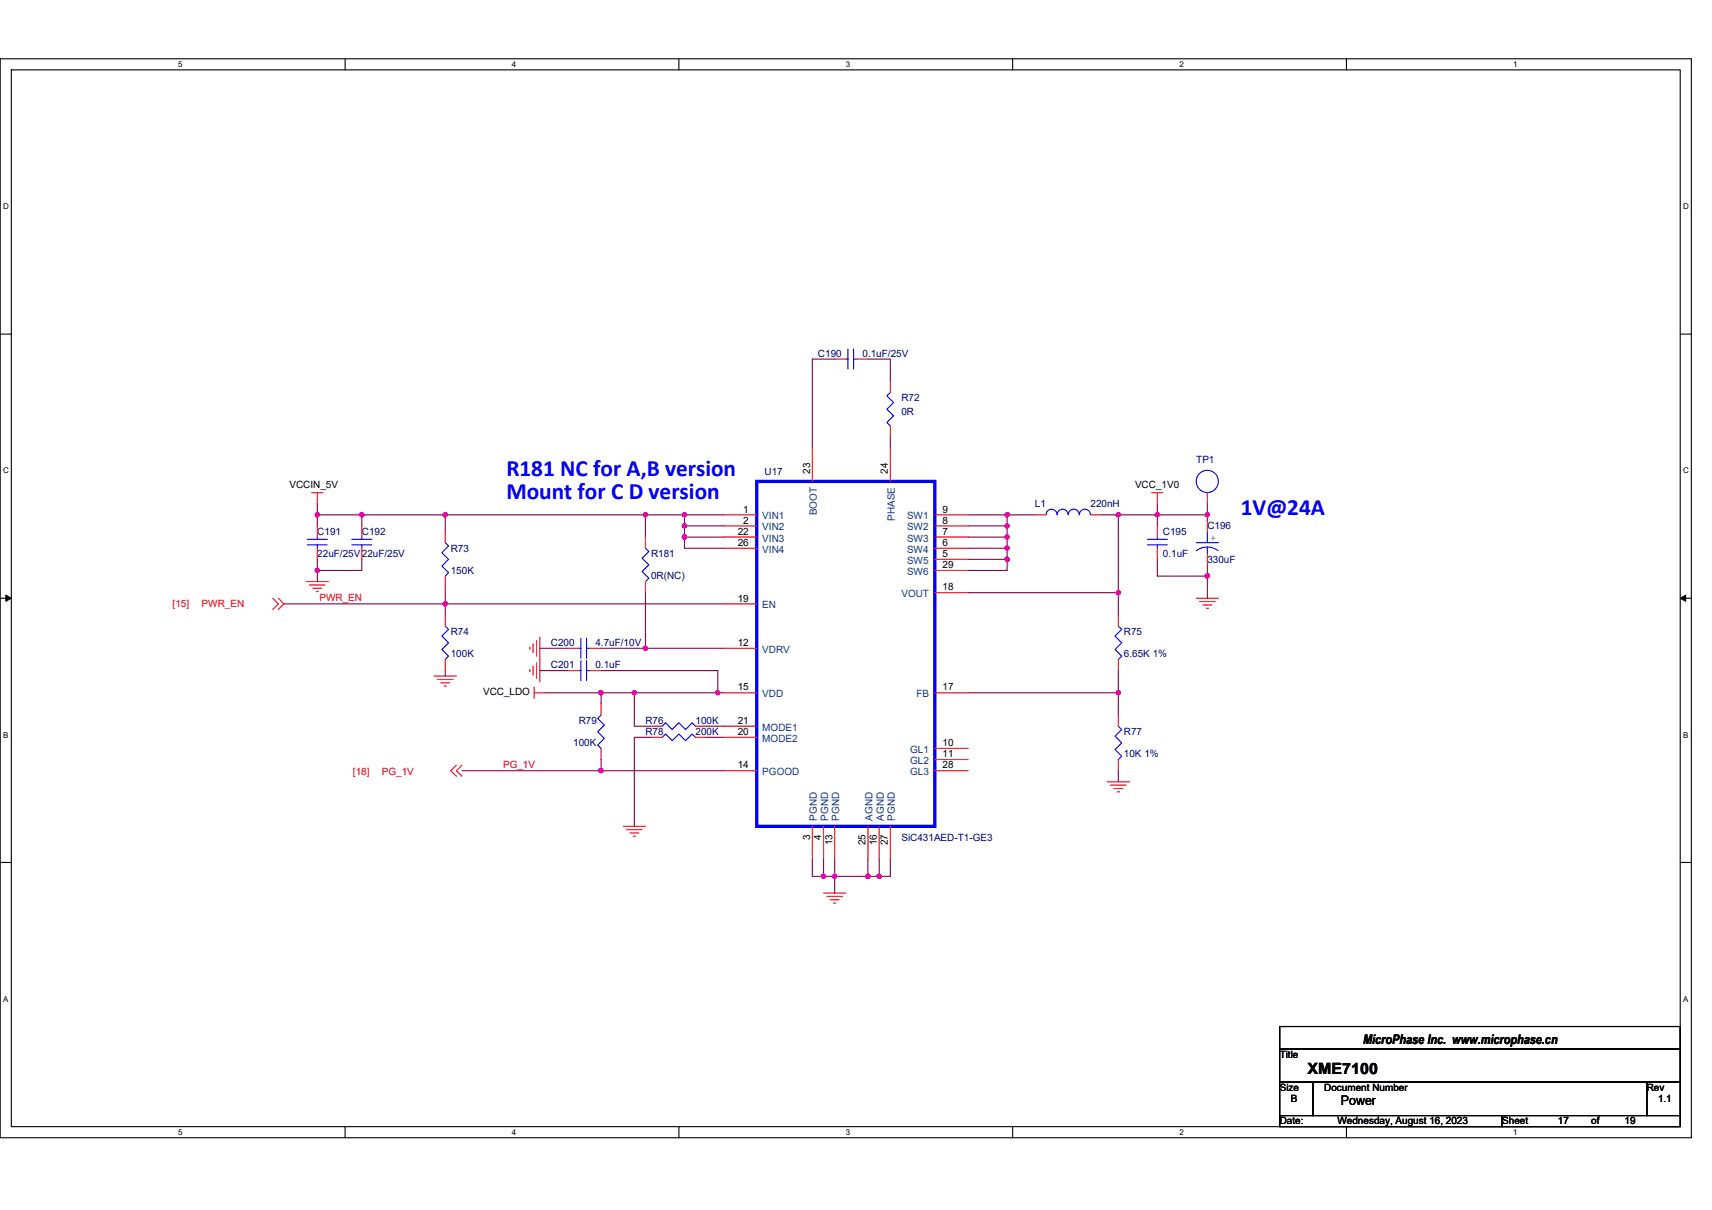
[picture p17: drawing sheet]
<svg xmlns="http://www.w3.org/2000/svg" width="297mm" height="210mm" viewBox="0 0 297 210" stroke-linecap="round" stroke-linejoin="round" font-family="sans-serif">
<defs><g id="words">
<g font-size="4" fill="#00f">
<text x="87.9" y="82.6">R181 NC for A,B version</text>
<text x="87.9" y="86.6">Mount for C D version</text>
<text x="215.3" y="89.3">1V@24A</text>
</g>
<text font-size="2.7" x="226.9" y="186.4">XME7100</text>
<g font-size="2.3">
<text x="236.5" y="181.1">MicroPhase Inc. www.microphase.cn</text>
<text x="232.6" y="191.8">Power</text>
</g>
<g font-size="1.7" fill="#000080">
<text x="141.9" y="61.9">C190</text>
<text x="149.6" y="61.9">0.1uF/25V</text>
<text x="156.4" y="69.7">R72</text>
<text x="156.4" y="72">0R</text>
<text x="132.6" y="82.4">U17</text>
<text x="207.6" y="80.3">TP1</text>
<text x="179.6" y="88">L1</text>
<text x="189.2" y="88">220nH</text>
<text x="55.1" y="92.8">C191</text>
<text x="62.8" y="92.8">C192</text>
<text x="78.2" y="95.7">R73</text>
<text x="201.8" y="92.8">C195</text>
<text x="209.5" y="91.9">C196</text>
<text x="55.1" y="96.7">22uF/25V22uF/25V</text>
<text x="78.2" y="99.6">150K</text>
<text x="113" y="96.7">R181</text>
<text x="113" y="100.5">0R(NC)</text>
<text x="201.8" y="96.7">0.1uF</text>
<text x="209.5" y="97.6">330uF</text>
<text x="78.2" y="110.2">R74</text>
<text x="95.6" y="112.1">C200</text>
<text x="103.3" y="112.1">4.7uF/10V</text>
<text x="195" y="110.2">R75</text>
<text x="78.2" y="114">100K</text>
<text x="95.6" y="116">C201</text>
<text x="103.3" y="116">0.1uF</text>
<text x="195" y="114">6.65K 1%</text>
<text x="100.4" y="125.6">R79</text>
<text x="112" y="125.6">R76</text>
<text x="120.7" y="125.6">100K</text>
<text x="99.5" y="129.5">100K</text>
<text x="112" y="127.6">R78</text>
<text x="120.7" y="127.6">200K</text>
<text x="195" y="127.6">R77</text>
<text x="195" y="131.4">10K 1%</text>
<text x="156.4" y="145.9">SiC431AED-T1-GE3</text>
</g>
<g font-size="1.7">
<text x="140.5" y="82.2" transform="rotate(-90 140.5 82.2)">23</text>
<text x="154.1" y="82.2" transform="rotate(-90 154.1 82.2)">24</text>
<text x="50.2" y="84.7">VCCIN_5V</text>
<text x="129" y="88.9">1</text>
<text x="163.6" y="88.9">9</text>
<text x="196.9" y="84.7">VCC_1V0</text>
<text x="128" y="92.8">22</text>
<text x="128" y="94.7">26</text>
<text x="129" y="90.9">2</text>
<text x="163.6" y="94.7">6</text>
<text x="163.6" y="92.8">7</text>
<text x="163.6" y="90.9">8</text>
<text x="163.6" y="96.7">5</text>
<text x="163.6" y="98.6">29</text>
<text x="128" y="104.4">19</text>
<text x="163.6" y="102.4">18</text>
<text x="128" y="112.1">12</text>
<text x="128" y="119.8">15</text>
<text x="163.6" y="119.8">17</text>
<text x="83.8" y="120.6">VCC_LDO</text>
<text x="128" y="125.6">21</text>
<text x="128" y="127.6">20</text>
<text x="163.6" y="129.5">10</text>
<text x="163.6" y="131.4">11</text>
<text x="128" y="133.4">14</text>
<text x="163.6" y="133.4">28</text>
<text x="140.5" y="145.7" transform="rotate(-90 140.5 145.7)">3</text>
<text x="142.5" y="145.7" transform="rotate(-90 142.5 145.7)">4</text>
<text x="144.4" y="146.7" transform="rotate(-90 144.4 146.7)">13</text>
<text x="150.2" y="146.7" transform="rotate(-90 150.2 146.7)">25</text>
<text x="152.1" y="146.7" transform="rotate(-90 152.1 146.7)">16</text>
<text x="154.1" y="146.7" transform="rotate(-90 154.1 146.7)">27</text>
<text x="222" y="183.6">Title</text>
<text x="222" y="189.3">Size</text>
<text x="224" y="191.3">B</text>
<text x="229.8" y="189.3">Document Number</text>
<text x="285.7" y="189.3">Rev</text>
<text x="287.7" y="191.3">1.1</text>
<text x="222" y="195.1">Date:</text>
<text x="232.1" y="195.1">Wednesday, August 16, 2023</text>
<text x="260.6" y="195.1">Sheet</text>
<text x="270.3" y="195.1">17</text>
<text x="276.1" y="195.1">of</text>
<text x="281.9" y="195.1">19</text>
</g>
<g font-size="1.7" fill="#004080">
<text x="141.7" y="89.4" transform="rotate(-90 141.7 89.4)">BOOT</text>
<text x="132.3" y="90.1">VIN1</text>
<text x="132.3" y="92.1">VIN2</text>
<text x="132.3" y="94">VIN3</text>
<text x="132.3" y="95.9">VIN4</text>
<text x="155.3" y="90.3" transform="rotate(-90 155.3 90.3)">PHASE</text>
<text x="157.4" y="95.9">SW4</text>
<text x="157.4" y="94">SW3</text>
<text x="157.4" y="92.1">SW2</text>
<text x="157.4" y="90.1">SW1</text>
<text x="157.4" y="97.9">SW5</text>
<text x="157.4" y="99.8">SW6</text>
<text x="132.3" y="105.6">EN</text>
<text x="156.4" y="103.6">VOUT</text>
<text x="132.3" y="113.3">VDRV</text>
<text x="132.3" y="121">VDD</text>
<text x="159" y="121">FB</text>
<text x="132.3" y="128.7">MODE2</text>
<text x="132.3" y="126.8">MODE1</text>
<text x="157.9" y="130.7">GL1</text>
<text x="132.3" y="134.5">PGOOD</text>
<text x="157.9" y="132.6">GL2</text>
<text x="157.9" y="134.5">GL3</text>
<text x="141.7" y="142.4" transform="rotate(-90 141.7 142.4)">PGND</text>
<text x="143.7" y="142.4" transform="rotate(-90 143.7 142.4)">PGND</text>
<text x="145.6" y="142.4" transform="rotate(-90 145.6 142.4)">PGND</text>
<text x="151.4" y="142.4" transform="rotate(-90 151.4 142.4)">AGND</text>
<text x="153.3" y="142.4" transform="rotate(-90 153.3 142.4)">AGND</text>
<text x="155.3" y="142.4" transform="rotate(-90 155.3 142.4)">PGND</text>
</g>
<text font-size="1.7" fill="#00f" x="210.1" y="93.8">+</text>
<g font-size="1.7" fill="#f00">
<text x="29.9" y="105.4">[15]</text>
<text x="35" y="105.4">PWR_EN</text>
<text x="55.4" y="104.3">PWR_EN</text>
<text x="61.2" y="134.5">[18]</text>
<text x="66.2" y="134.5">PG_1V</text>
<text x="87.3" y="133.3">PG_1V</text>
</g>
<g font-size="1.4">
<text x="30.9" y="11.7">5</text>
<text x="88.8" y="11.7">4</text>
<text x="146.7" y="11.7">3</text>
<text x="204.7" y="11.7">2</text>
<text x="262.6" y="11.7">1</text>
<text x=".5" y="36.3">D</text>
<text x="292" y="36.3">D</text>
<text x=".5" y="82.1">C</text>
<text x="292" y="82.1">C</text>
<text x=".5" y="128">B</text>
<text x="292" y="128">B</text>
<text x=".5" y="173.8">A</text>
<text x="292" y="173.8">A</text>
<text x="30.9" y="197">5</text>
<text x="88.8" y="197">4</text>
<text x="146.7" y="197">3</text>
<text x="204.7" y="197">2</text>
<text x="262.6" y="197">1</text>
</g>
</g></defs>
<path d="M0 10.2h293.5v187.2h-293.5zM2 12.1h289.5v183.4h-289.5z" fill="none" stroke="#000" stroke-width=".19"/>
<g fill="#fff">
<path d="M30.9 10.4h.8v1.6h-.8z"/>
<path d="M30.9 195.7h.8v1.6h-.8z"/>
</g>
<path d="M59.9 10.2v1.9M59.9 195.5v1.9" fill="none" stroke="#000" stroke-width=".19"/>
<g fill="#fff">
<path d="M88.8 10.4h.8v1.6h-.8z"/>
<path d="M88.8 195.7h.8v1.6h-.8z"/>
</g>
<path d="M117.8 10.2v1.9M117.8 195.5v1.9" fill="none" stroke="#000" stroke-width=".19"/>
<g fill="#fff">
<path d="M146.7 10.4h.8v1.6h-.8z"/>
<path d="M146.7 195.7h.8v1.6h-.8z"/>
</g>
<path d="M175.7 10.2v1.9M175.7 195.5v1.9" fill="none" stroke="#000" stroke-width=".19"/>
<g fill="#fff">
<path d="M204.7 10.4h.7v1.6h-.7z"/>
<path d="M204.7 195.7h.7v1.6h-.7z"/>
</g>
<path d="M233.6 10.2v1.9M233.6 195.5v1.9" fill="none" stroke="#000" stroke-width=".19"/>
<g fill="#fff">
<path d="M262.6 10.4h.7v1.6h-.7z"/>
<path d="M262.6 195.7h.7v1.6h-.7z"/>
<path d="M.5 35.1h1v1.5h-1z"/>
<path d="M292 35.1h1v1.5h-1z"/>
<path d="M.5 80.9h1v1.5h-1z"/>
<path d="M292 80.9h1v1.5h-1z"/>
</g>
<path d="M0 58h2M291.5 58h2" fill="none" stroke="#000" stroke-width=".19"/>
<g fill="#fff">
<path d="M.5 126.7h.9v1.6h-.9z"/>
<path d="M292 126.7h.9v1.6h-.9z"/>
</g>
<path d="M0 103.8h2M291.5 103.8h2" fill="none" stroke="#000" stroke-width=".19"/>
<path d="M1 103.3l1 .5-1 .6zM291.5 103.8l1-.5v1.1z" fill="#000" stroke="#000" stroke-width=".17"/>
<g fill="#fff">
<path d="M.5 172.6h.9v1.5h-.9z"/>
<path d="M292 172.6h.9v1.5h-.9z"/>
</g>
<path d="M0 149.7h2M291.5 149.7h2M222 178.1h69.5v3.9h-69.5zM222 182h69.5v5.8h-69.5zM222 187.8h5.8v5.8h-5.8zM222 193.6h38.6v1.9h-38.6zM227.8 187.8h57.9v5.8h-57.9zM260.6 193.6h30.9v1.9h-30.9zM285.7 187.8h5.8v5.8h-5.8z" fill="none" stroke="#000" stroke-width=".19"/>
<g fill="none" stroke="#f00" stroke-width=".19">
<path d="M140.9 77.8v5.7M144.8 62.3h1.9M148.7 62.3h1.9M154.5 77.8v5.7M154.5 73.9v1.9M154.5 66.2v1.9M54.1 85.5h1.9M55.1 85.5v1.9M55.1 91.3v1.9M55.1 95.1v2M62.8 91.3v1.9M62.8 95.1v2"/>
<path d="M77.3 92.2v2M77.3 100v1.9M112 93.2v1.9M125.5 89.3h5.8M125.5 91.3h5.8M125.5 93.2h5.8M125.5 95.1h5.8M162.2 97.1h5.8M162.2 95.1h5.8M162.2 93.2h5.8M162.2 91.3h5.8M162.2 89.3h5.8"/>
<path d="M162.2 99h5.8M179.6 89.3h1.9M189.2 89.3h2M199.8 85.5h2M200.8 85.5v1.9M200.8 91.3v1.9M200.8 95.1v2M209.5 90.3v1.9M209.5 96.1v1.9M209.5 85.5v1.9M47.3 103.8l1 1-1 .9M48.3 103.8l1 1-1 .9"/>
<path d="M53.1 100.9h3.9M53.7 101.5h2.7M54.3 102.1h1.5M54.9 102.7h.3M75.3 117.3h3.9M75.9 117.9h2.7M76.5 118.5h1.5M77.1 119.1h.3M77.3 106.7v1.9M77.3 114.4v2M91.9 116.2v.4M91.9 112.3v.4"/>
<path d="M92.5 115.6v1.5M92.5 111.7v1.6M92.7 119.3v1.9M93.1 115v2.7M93.1 111.2v2.7M93.7 110.6v7.7M98.5 116.4h1.9M98.5 112.5h1.9M102.3 116.4h2M102.3 112.5h2M112 100.9v1.9M125.5 112.5h5.8"/>
<path d="M125.5 104.8h5.8M162.2 102.8h5.8M194 106.7v1.9M194 114.4v2M207.6 103.8h3.8M208.1 104.4h2.7M208.7 105h1.5M209.3 105.6h.4M79.2 132.8l-1 1 1 .9M80.2 132.8l-1 1 1 .9M92.7 120.2h1.9M104.3 129.9v1.9"/>
<path d="M104.3 122.2v1.9M113 126h1.9M113 128h1.9M120.7 126h1.9M120.7 128h1.9M125.5 133.8h5.8M125.5 120.2h5.8M125.5 128h5.8M125.5 126h5.8M162.2 120.2h5.8M162.2 129.9h5.8M162.2 131.8h5.8"/>
<path d="M162.2 133.8h5.8M192.1 135.7h3.9M192.7 136.2h2.7M193.3 136.8h1.5M193.8 137.4h.4M194 124.1v1.9M194 131.8v2M108.1 143.4h3.9M108.7 144h2.7M109.3 144.5h1.5M109.9 145.1h.4M140.9 143.4v5.8"/>
<path d="M142.9 143.4v5.8M142.9 155h3.8M143.5 155.6h2.7M144 156.1h1.6M144.6 156.7h.4M144.8 143.4v5.8M150.6 143.4v5.8M152.5 143.4v5.8M154.5 143.4v5.8"/>
</g>
<g fill="none" stroke="#00f" stroke-width=".19">
<path d="M146.7 62.3h.4M147.1 60.6v3.5M148.1 62.3h.6M148.1 60.6v3.5M154.5 68.1l-.6 .6 1.1 1.2-1.1 1.1 1.1 1.2-1.1 1.1 .6 .6M53.3 94.6h3.5M53.3 93.6h3.5M55.1 93.2v.4M55.1 94.6v.5M61 94.6h3.5M61 93.6h3.5M62.8 93.2v.4"/>
<path d="M62.8 94.6v.5M77.3 94.2l.5 .5-1.1 1.2 1.1 1.2-1.1 1.1 1.1 1.2-.5 .6M112 95.1l.6 .6-1.2 1.2 1.2 1.1-1.2 1.2 1.2 1.2-.6 .5M183.4 89.3a.95 .95 0 0 0-.9-.9 .95 .95 0 0 0-1 .9M187.3 89.3a.96 .96 0 0 0-1-.9 .96 .96 0 0 0-1 .9 .95 .95 0 0 0-.9-.9 .95 .95 0 0 0-1 .9M189.2 89.3a.95 .95 0 0 0-1-.9 .95 .95 0 0 0-.9 .9M199.1 94.6h3.4M199.1 93.6h3.4M200.8 93.2v.4M200.8 94.6v.5M207.6 94.2h3.8M207.6 95.6a3.1 3.1 0 0 1 3.7 0"/>
<path d="M209.5 94.9v1.2M209.5 92.2v2M77.3 108.6l.5 .6-1.1 1.2 1.1 1.1-1.1 1.2 1.1 1.2-.5 .5M100.4 116.4h.4M100.4 112.5h.4M100.8 114.6v3.5M100.8 110.8v3.4M101.8 116.4h.5M101.8 112.5h.5M101.8 114.6v3.5M101.8 110.8v3.4M194 108.6l.6 .6-1.1 1.2 1.1 1.1-1.1 1.2 1.1 1.2-.6 .5"/>
<path d="M104.3 124.1l-.6 .6 1.2 1.1-1.2 1.2 1.2 1.1-1.2 1.2 .6 .6M114.9 126l.6-.6 1.1 1.2 1.2-1.2 1.2 1.2 1.1-1.2 .6 .6M114.9 128l.6-.6 1.1 1.1 1.2-1.1 1.2 1.1 1.1-1.1 .6 .6M194 126l.6 .6-1.1 1.2 1.1 1.1-1.1 1.2 1.1 1.1-.6 .6"/>
<circle cx="209.5" cy="83.5" r="1.92"/>
</g>
<path d="M131.3 83.5h30.9v59.9h-30.9z" fill="none" stroke="#00f" stroke-width=".57"/>
<g fill="none" stroke="#800040" stroke-width=".19">
<path d="M144.8 62.3h-3.9v15.5M150.6 62.3h3.9v3.9M154.5 75.8v2M55.1 89.3v2M55.1 97.1v1.9M55.1 99v1.9M55.1 87.4v1.9M55.1 89.3h7.7M62.8 97.1v1.9h-7.7M62.8 89.3v2M62.8 89.3h14.5M112 89.3h-34.7v2.9"/>
<path d="M118.8 89.3h6.7M118.8 91.3h6.7M118.8 93.2h6.7M118.8 89.3h-6.8v3.9M118.8 89.3v2M118.8 93.2v1.9h6.7M118.8 91.3v1.9M168 89.3h6.7M168 91.3h6.7M168 93.2h6.7M168 95.1h6.7M168 97.1h6.7"/>
<path d="M174.7 89.3v2M174.7 95.1v2M174.7 97.1v1.9h-6.7M174.7 89.3h4.9M174.7 91.3v1.9M174.7 93.2v1.9M191.2 89.3h2.8M194 89.3v13.5M194 89.3h6.8M200.8 89.3h8.7M200.8 87.4v1.9M200.8 97.1v2.9h8.7"/>
<path d="M200.8 89.3v2M209.5 100v3.8M209.5 98v2M209.5 89.3v1M209.5 87.4v1.9M49.3 104.8h28M77.3 104.8h48.2M77.3 101.9v2.9M77.3 116.4v.9M77.3 104.8v1.9M93.7 116.4h4.8M93.7 112.5h4.8"/>
<path d="M104.3 116.4h20.2v3.8M104.3 112.5h7.7M112 102.8v9.7M112 112.5h13.5M168 102.8h26M194 102.8v3.9M194 116.4v3.8M80.2 133.8h24.1M94.6 120.2h9.7M104.3 131.8v2h21.2M110.1 120.2h-5.8v2M110.1 120.2v5.8h2.9"/>
<path d="M110.1 120.2h14.4M113 128h-2.9v15.4M122.6 126h2.9M122.6 128h2.9M124.5 120.2h1M168 120.2h26M194 120.2v3.9M194 133.8v1.9M140.9 149.2v2.9h2M142.9 152.1h7.7M142.9 149.2v2.9M144.8 149.2v5.8"/>
<path d="M150.6 152.1h1.9M150.6 149.2v2.9M152.5 149.2v2.9M154.5 149.2v2.9h-2"/>
</g>
<g fill="#f0f" stroke="#f0f" stroke-width=".19">
<circle cx="55" cy="89.3" r=".38"/>
<circle cx="77.2" cy="89.3" r=".38"/>
<circle cx="62.8" cy="89.3" r=".38"/>
<circle cx="55" cy="99" r=".38"/>
<circle cx="77.2" cy="104.8" r=".38"/>
<circle cx="112" cy="89.3" r=".38"/>
<circle cx="142.9" cy="152.1" r=".38"/>
<circle cx="150.6" cy="152.1" r=".38"/>
<circle cx="144.8" cy="152.1" r=".38"/>
<circle cx="152.5" cy="152.1" r=".38"/>
<circle cx="209.5" cy="89.3" r=".38"/>
<circle cx="209.5" cy="99.9" r=".38"/>
<circle cx="194" cy="89.3" r=".38"/>
<circle cx="118.7" cy="91.3" r=".38"/>
<circle cx="118.7" cy="93.2" r=".38"/>
<circle cx="174.7" cy="97.1" r=".38"/>
<circle cx="174.7" cy="91.3" r=".38"/>
<circle cx="174.7" cy="89.3" r=".38"/>
<circle cx="174.7" cy="95.1" r=".38"/>
<circle cx="174.7" cy="93.2" r=".38"/>
<circle cx="194" cy="102.8" r=".38"/>
<circle cx="194" cy="120.2" r=".38"/>
<circle cx="104.3" cy="120.2" r=".38"/>
<circle cx="124.5" cy="120.2" r=".38"/>
<circle cx="110" cy="120.2" r=".38"/>
<circle cx="104.3" cy="133.7" r=".38"/>
<circle cx="112" cy="112.5" r=".38"/>
<circle cx="118.7" cy="89.3" r=".38"/>
<circle cx="200.8" cy="89.3" r=".38"/>
</g>
<use href="#words"/>
</svg>
